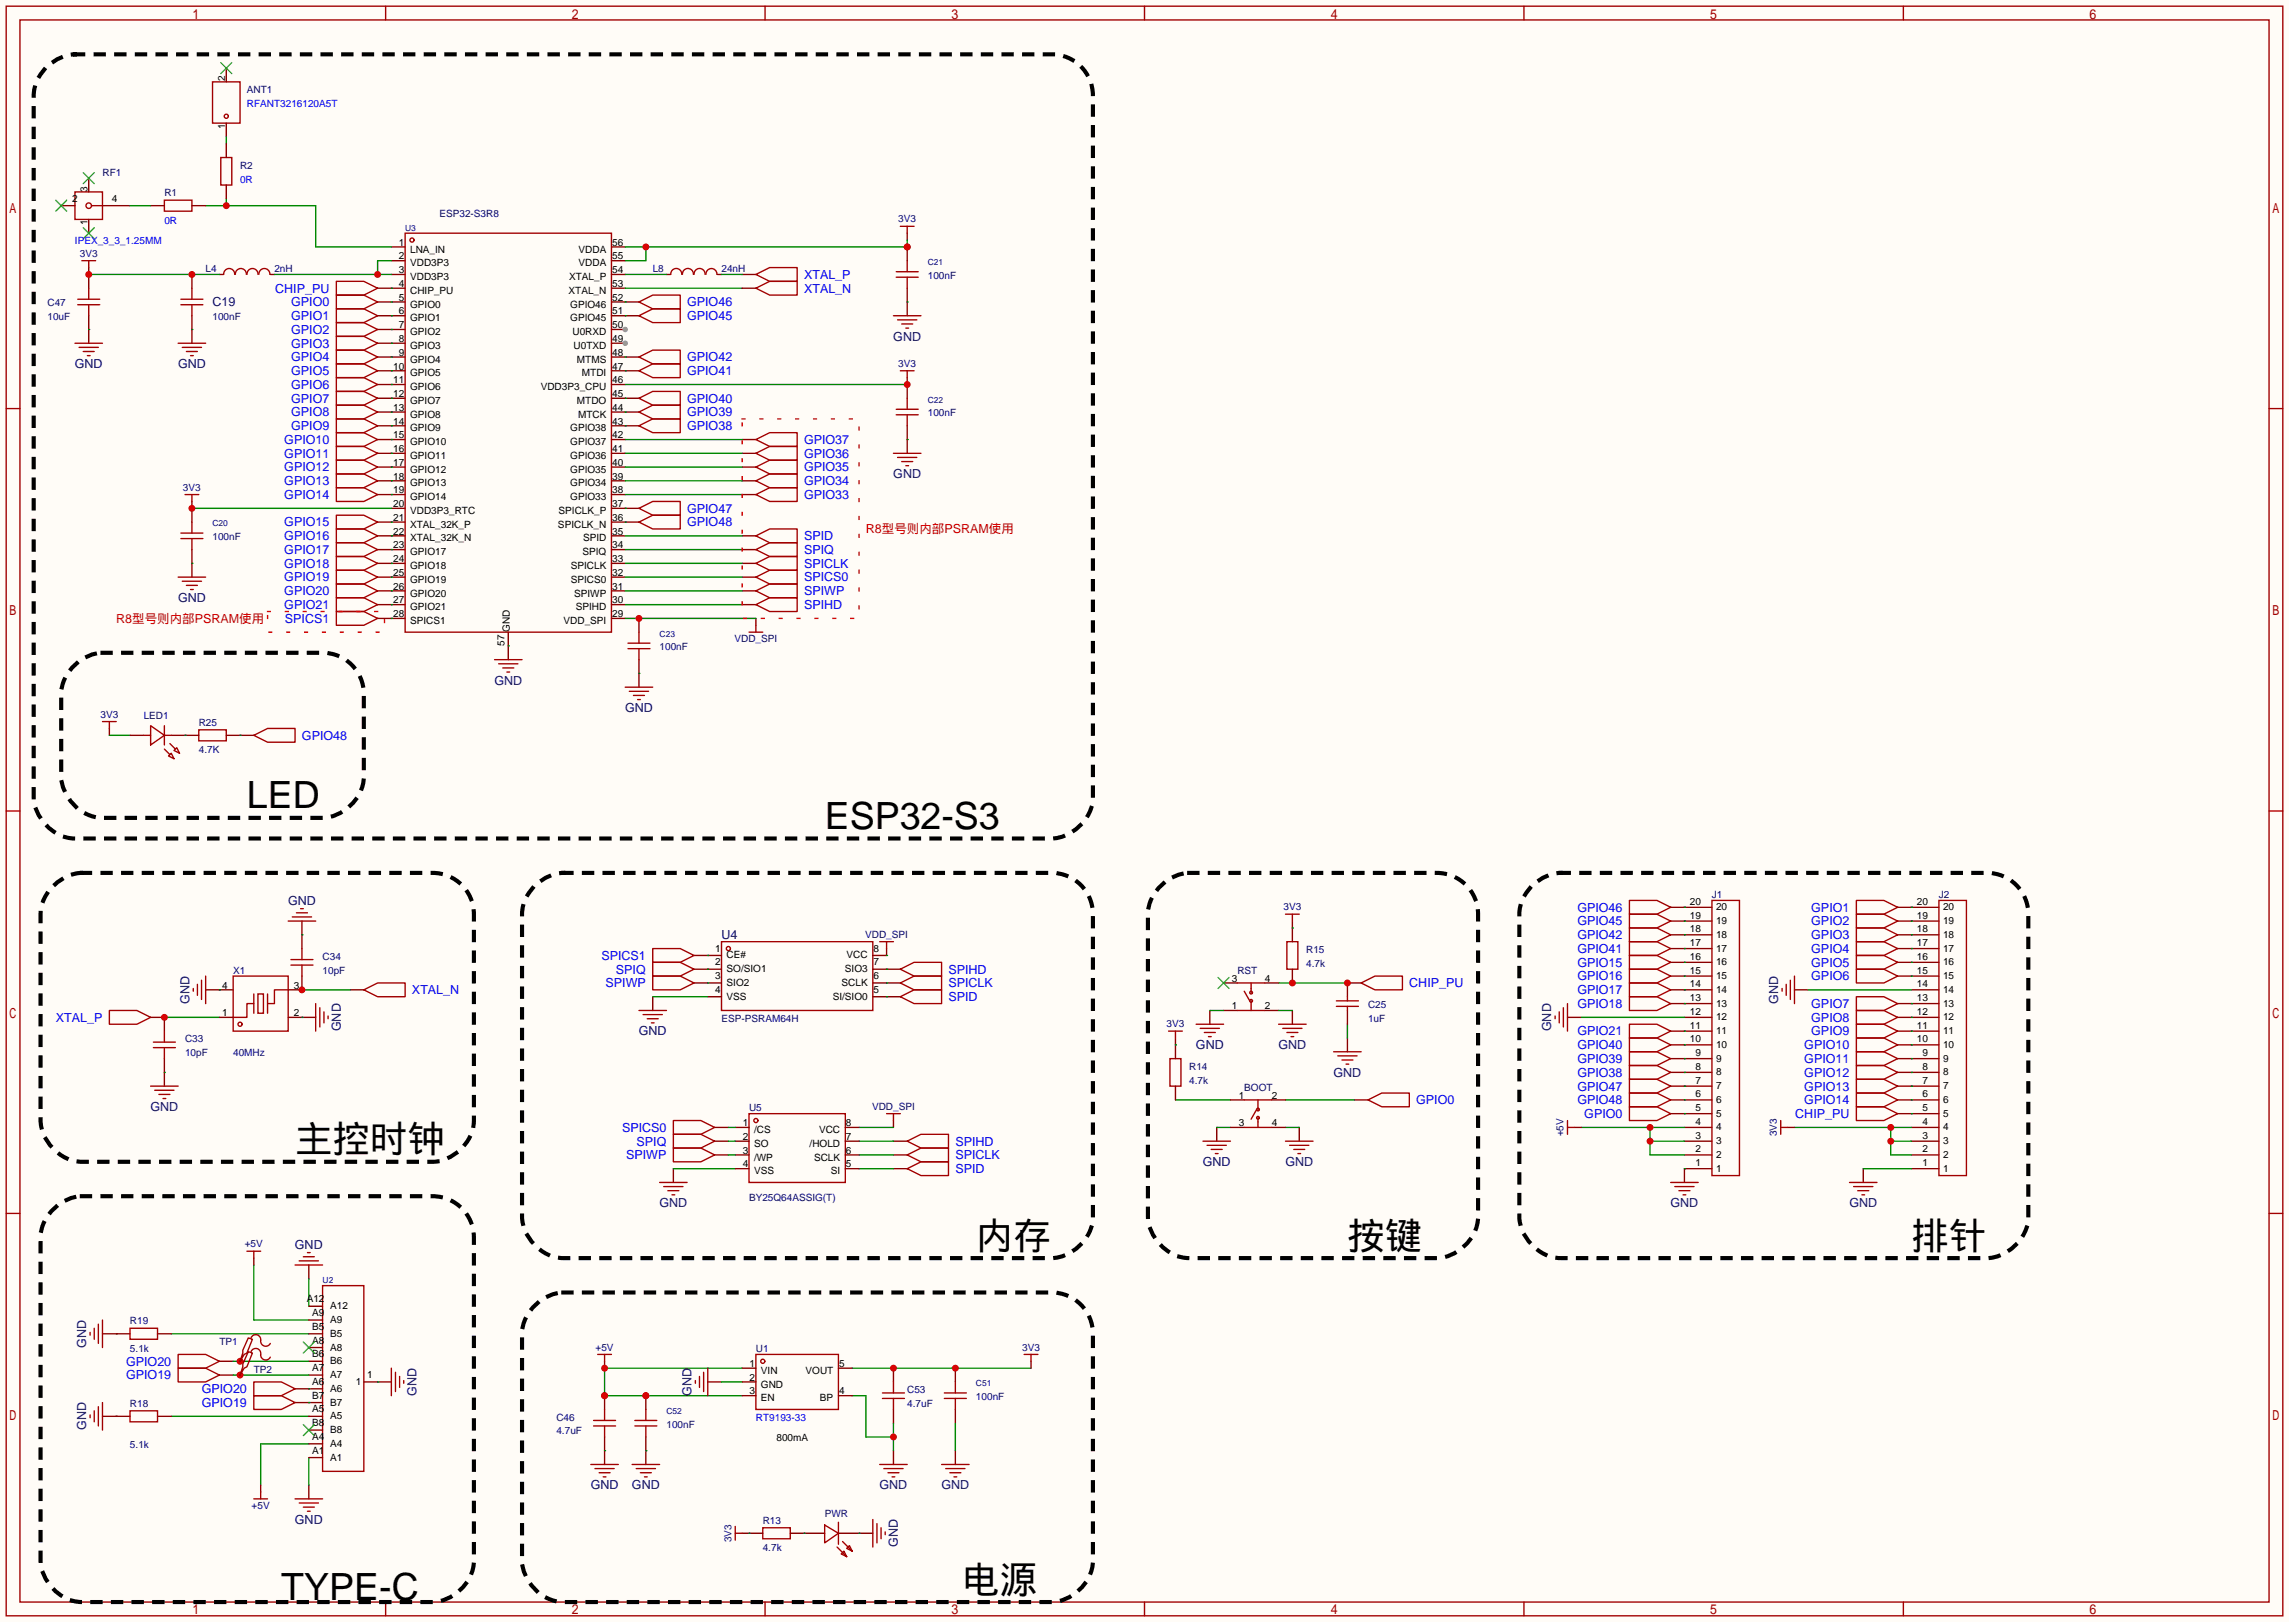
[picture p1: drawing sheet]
<svg xmlns="http://www.w3.org/2000/svg" width="423mm" height="299mm" viewBox="0 0 423 299" stroke-linecap="round" stroke-linejoin="round" font-family="sans-serif">
<defs><g id="words">
<g font-size="6.9">
<text x="45.6" y="149.3">LED</text>
<text x="152.3" y="153.1">ESP32-S3</text>
<text x="54.5" y="212.8">主控时钟</text>
<text x="180.2" y="230.6">内存</text>
<text x="248.8" y="230.6">按键</text>
<text x="352.9" y="230.6">排针</text>
<text x="51.9" y="295.3">TYPE-C</text>
<text x="177.7" y="294.1">电源</text>
</g>
<g font-size="2.3" fill="#00f">
<text x="148.5" y="51.5">XTAL_P</text>
<text x="50.8" y="54">CHIP_PU</text>
<text x="53.8" y="56.6">GPIO0</text>
<text x="53.8" y="59.1">GPIO1</text>
<text x="126.9" y="59.1">GPIO45</text>
<text x="126.9" y="56.6">GPIO46</text>
<text x="148.5" y="54">XTAL_N</text>
<text x="53.8" y="61.6">GPIO2</text>
<text x="53.8" y="64.2">GPIO3</text>
<text x="53.8" y="69.3">GPIO5</text>
<text x="53.8" y="66.7">GPIO4</text>
<text x="53.8" y="71.8">GPIO6</text>
<text x="126.9" y="66.7">GPIO42</text>
<text x="126.9" y="69.3">GPIO41</text>
<text x="53.8" y="74.3">GPIO7</text>
<text x="53.8" y="76.9">GPIO8</text>
<text x="126.9" y="74.3">GPIO40</text>
<text x="126.9" y="76.9">GPIO39</text>
<text x="52.5" y="82">GPIO10</text>
<text x="53.8" y="79.4">GPIO9</text>
<text x="126.9" y="79.4">GPIO38</text>
<text x="148.5" y="82">GPIO37</text>
<text x="52.5" y="84.5">GPIO11</text>
<text x="52.5" y="87">GPIO12</text>
<text x="52.5" y="89.6">GPIO13</text>
<text x="148.5" y="89.6">GPIO34</text>
<text x="148.5" y="87">GPIO35</text>
<text x="148.5" y="84.5">GPIO36</text>
<text x="52.5" y="92.1">GPIO14</text>
<text x="126.9" y="94.7">GPIO47</text>
<text x="148.5" y="92.1">GPIO33</text>
<text x="52.5" y="97.2">GPIO15</text>
<text x="52.5" y="99.7">GPIO16</text>
<text x="126.9" y="97.2">GPIO48</text>
<text x="148.5" y="99.7">SPID</text>
<text x="52.5" y="102.3">GPIO17</text>
<text x="52.5" y="104.8">GPIO18</text>
<text x="52.5" y="107.4">GPIO19</text>
<text x="148.5" y="107.4">SPICS0</text>
<text x="148.5" y="102.3">SPIQ</text>
<text x="148.5" y="104.8">SPICLK</text>
<text x="52.5" y="112.4">GPIO21</text>
<text x="52.5" y="109.9">GPIO20</text>
<text x="148.5" y="109.9">SPIWP</text>
<text x="148.5" y="112.4">SPIHD</text>
<text x="52.6" y="115">SPICS1</text>
<text x="55.8" y="136.6">GPIO48</text>
<text x="291.2" y="168.3">GPIO46</text>
<text x="291.2" y="170.9">GPIO45</text>
<text x="291.2" y="173.4">GPIO42</text>
<text x="334.4" y="168.3">GPIO1</text>
<text x="334.4" y="170.9">GPIO2</text>
<text x="334.4" y="173.4">GPIO3</text>
<text x="111" y="177.2">SPICS1</text>
<text x="113.7" y="179.8">SPIQ</text>
<text x="175.1" y="179.8">SPIHD</text>
<text x="291.2" y="178.5">GPIO15</text>
<text x="291.2" y="175.9">GPIO41</text>
<text x="334.4" y="175.9">GPIO4</text>
<text x="334.4" y="178.5">GPIO5</text>
<text x="76.1" y="183.6">XTAL_N</text>
<text x="111.8" y="182.3">SPIWP</text>
<text x="175.1" y="182.3">SPICLK</text>
<text x="175.1" y="184.8">SPID</text>
<text x="260.2" y="182.3">CHIP_PU</text>
<text x="291.2" y="181">GPIO16</text>
<text x="291.2" y="183.6">GPIO17</text>
<text x="334.4" y="181">GPIO6</text>
<text x="10.3" y="188.6">XTAL_P</text>
<text x="291.2" y="186.1">GPIO18</text>
<text x="291.2" y="191.2">GPIO21</text>
<text x="334.4" y="191.2">GPIO9</text>
<text x="334.4" y="186.1">GPIO7</text>
<text x="334.4" y="188.6">GPIO8</text>
<text x="291.2" y="193.7">GPIO40</text>
<text x="291.2" y="196.3">GPIO39</text>
<text x="333.2" y="193.7">GPIO10</text>
<text x="333.2" y="196.3">GPIO11</text>
<text x="261.5" y="203.9">GPIO0</text>
<text x="291.2" y="201.3">GPIO47</text>
<text x="291.2" y="198.8">GPIO38</text>
<text x="291.2" y="203.9">GPIO48</text>
<text x="333.2" y="198.8">GPIO12</text>
<text x="333.2" y="201.3">GPIO13</text>
<text x="333.2" y="203.9">GPIO14</text>
<text x="114.9" y="209">SPICS0</text>
<text x="292.5" y="206.4">GPIO0</text>
<text x="331.5" y="206.4">CHIP_PU</text>
<text x="115.6" y="214">SPIWP</text>
<text x="117.5" y="211.5">SPIQ</text>
<text x="176.4" y="211.5">SPIHD</text>
<text x="176.4" y="214">SPICLK</text>
<text x="176.4" y="216.6">SPID</text>
<text x="23.3" y="252.1">GPIO20</text>
<text x="23.3" y="254.7">GPIO19</text>
<text x="37.2" y="257.2">GPIO20</text>
<text x="37.2" y="259.8">GPIO19</text>
</g>
<g font-size="2.3" fill="#000080">
<text x="39.2" y="56.6">C19</text>
<text x="164.9" y="62.9">GND</text>
<text x="13.8" y="68">GND</text>
<text x="32.9" y="68">GND</text>
<text x="164.9" y="88.3">GND</text>
<text x="32.9" y="111.2">GND</text>
<text x="91.3" y="126.4">GND</text>
<text x="115.4" y="131.5">GND</text>
<text x="53.2" y="167.1">GND</text>
<text x="133.2" y="173.4">U4</text>
<text x="35" y="185.3" transform="rotate(-90 35 185.3)">GND</text>
<text x="328.3" y="185.3" transform="rotate(-90 328.3 185.3)">GND</text>
<text x="62.9" y="190.4" transform="rotate(-90 62.9 190.4)">GND</text>
<text x="118" y="191.2">GND</text>
<text x="286.4" y="190.4" transform="rotate(-90 286.4 190.4)">GND</text>
<text x="220.8" y="193.7">GND</text>
<text x="236.1" y="193.7">GND</text>
<text x="246.2" y="198.8">GND</text>
<text x="27.8" y="205.2">GND</text>
<text x="222.1" y="215.3">GND</text>
<text x="237.3" y="215.3">GND</text>
<text x="121.8" y="222.9">GND</text>
<text x="308.5" y="222.9">GND</text>
<text x="341.5" y="222.9">GND</text>
<text x="54.5" y="230.6">GND</text>
<text x="15.9" y="248.8" transform="rotate(-90 15.9 248.8)">GND</text>
<text x="76.9" y="257.7" transform="rotate(-90 76.9 257.7)">GND</text>
<text x="127.7" y="257.7" transform="rotate(-90 127.7 257.7)">GND</text>
<text x="15.9" y="264.1" transform="rotate(-90 15.9 264.1)">GND</text>
<text x="109.1" y="275">GND</text>
<text x="116.7" y="275">GND</text>
<text x="162.4" y="275">GND</text>
<text x="173.8" y="275">GND</text>
<text x="54.5" y="281.4">GND</text>
<text x="165.8" y="285.6" transform="rotate(-90 165.8 285.6)">GND</text>
</g>
<g font-size="2.3" fill="#f00">
<text x="159.9" y="98.5">R8型号则内部PSRAM使用</text>
<text x="21.5" y="115">R8型号则内部PSRAM使用</text>
</g>
<g font-size="1.8">
<text x="41.6" y="15" transform="rotate(-90 41.6 15)">2</text>
<text x="41.6" y="23.9" transform="rotate(-90 41.6 23.9)">1</text>
<text x="16.2" y="35.4" transform="rotate(-90 16.2 35.4)">3</text>
<text x="13.3" y="37.3">2</text>
<text x="16.2" y="41.5" transform="rotate(-90 16.2 41.5)">1</text>
<text x="20.7" y="37.3">4</text>
<text x="73.6" y="47.9">2</text>
<text x="73.6" y="45.4">1</text>
<text x="75.7" y="46.6">LNA_IN</text>
<text x="106.8" y="46.6">VDDA</text>
<text x="113" y="45.4">56</text>
<text x="113" y="47.9">55</text>
<text x="73.6" y="53">4</text>
<text x="73.6" y="50.4">3</text>
<text x="75.7" y="51.7">VDD3P3</text>
<text x="75.7" y="49.2">VDD3P3</text>
<text x="105.1" y="51.7">XTAL_P</text>
<text x="106.8" y="49.2">VDDA</text>
<text x="113" y="50.4">54</text>
<text x="113" y="53">53</text>
<text x="73.6" y="58.1">6</text>
<text x="73.6" y="55.5">5</text>
<text x="75.7" y="59.3">GPIO1</text>
<text x="75.7" y="56.8">GPIO0</text>
<text x="75.7" y="54.3">CHIP_PU</text>
<text x="105" y="54.3">XTAL_N</text>
<text x="105.3" y="56.8">GPIO46</text>
<text x="105.3" y="59.3">GPIO45</text>
<text x="113" y="55.5">52</text>
<text x="113" y="58.1">51</text>
<text x="73.6" y="65.7">9</text>
<text x="73.6" y="63.1">8</text>
<text x="73.6" y="60.6">7</text>
<text x="75.7" y="64.4">GPIO3</text>
<text x="75.7" y="61.9">GPIO2</text>
<text x="105.7" y="61.9">U0RXD</text>
<text x="105.9" y="64.4">U0TXD</text>
<text x="113" y="60.6">50</text>
<text x="113" y="63.1">49</text>
<text x="113" y="65.7">48</text>
<text x="72.6" y="70.8">11</text>
<text x="72.6" y="68.2">10</text>
<text x="75.7" y="69.5">GPIO5</text>
<text x="75.7" y="67">GPIO4</text>
<text x="106.5" y="67">MTMS</text>
<text x="107.4" y="69.5">MTDI</text>
<text x="113" y="68.2">47</text>
<text x="113" y="70.8">46</text>
<text x="72.6" y="75.8">13</text>
<text x="72.6" y="73.3">12</text>
<text x="75.7" y="77.1">GPIO8</text>
<text x="75.7" y="74.6">GPIO7</text>
<text x="75.7" y="72">GPIO6</text>
<text x="99.9" y="72">VDD3P3_CPU</text>
<text x="106.5" y="74.6">MTDO</text>
<text x="106.7" y="77.1">MTCK</text>
<text x="113" y="73.3">45</text>
<text x="113" y="75.8">44</text>
<text x="72.6" y="83.5">16</text>
<text x="72.6" y="80.9">15</text>
<text x="72.6" y="78.4">14</text>
<text x="75.7" y="82.2">GPIO10</text>
<text x="75.7" y="79.7">GPIO9</text>
<text x="105.3" y="79.7">GPIO38</text>
<text x="105.3" y="82.2">GPIO37</text>
<text x="113" y="78.4">43</text>
<text x="113" y="80.9">42</text>
<text x="113" y="83.5">41</text>
<text x="72.6" y="88.5">18</text>
<text x="72.6" y="86">17</text>
<text x="75.7" y="89.8">GPIO13</text>
<text x="75.7" y="87.3">GPIO12</text>
<text x="75.7" y="84.7">GPIO11</text>
<text x="105.3" y="84.7">GPIO36</text>
<text x="105.3" y="87.3">GPIO35</text>
<text x="105.3" y="89.8">GPIO34</text>
<text x="113" y="86">40</text>
<text x="113" y="88.5">39</text>
<text x="72.6" y="93.6">20</text>
<text x="72.6" y="91.1">19</text>
<text x="75.7" y="94.9">VDD3P3_RTC</text>
<text x="75.7" y="92.4">GPIO14</text>
<text x="103.1" y="94.9">SPICLK_P</text>
<text x="105.3" y="92.4">GPIO33</text>
<text x="113" y="91.1">38</text>
<text x="113" y="93.6">37</text>
<text x="72.6" y="101.2">23</text>
<text x="72.6" y="98.7">22</text>
<text x="72.6" y="96.2">21</text>
<text x="75.7" y="100">XTAL_32K_N</text>
<text x="75.7" y="97.4">XTAL_32K_P</text>
<text x="103" y="97.4">SPICLK_N</text>
<text x="107.7" y="100">SPID</text>
<text x="113" y="96.2">36</text>
<text x="113" y="98.7">35</text>
<text x="113" y="101.2">34</text>
<text x="72.6" y="106.3">25</text>
<text x="72.6" y="103.8">24</text>
<text x="75.7" y="107.6">GPIO19</text>
<text x="75.7" y="105.1">GPIO18</text>
<text x="75.7" y="102.5">GPIO17</text>
<text x="105.4" y="105.1">SPICLK</text>
<text x="105.4" y="107.6">SPICS0</text>
<text x="107.5" y="102.5">SPIQ</text>
<text x="113" y="103.8">33</text>
<text x="113" y="106.3">32</text>
<text x="72.6" y="113.9">28</text>
<text x="72.6" y="111.4">27</text>
<text x="72.6" y="108.9">26</text>
<text x="75.7" y="112.7">GPIO21</text>
<text x="75.7" y="110.1">GPIO20</text>
<text x="106" y="110.1">SPIWP</text>
<text x="106.3" y="112.7">SPIHD</text>
<text x="113" y="108.9">31</text>
<text x="113" y="111.4">30</text>
<text x="113" y="113.9">29</text>
<text x="75.7" y="115.2">SPICS1</text>
<text x="93.1" y="119.3" transform="rotate(-90 93.1 119.3)">57</text>
<text x="94.2" y="116.7" transform="rotate(-90 94.2 116.7)">GND</text>
<text x="104.1" y="115.2">VDD_SPI</text>
<text x="312" y="167.1">20</text>
<text x="353.9" y="167.1">20</text>
<text x="312" y="172.1">18</text>
<text x="312" y="169.6">19</text>
<text x="316.9" y="173.1">18</text>
<text x="316.9" y="170.6">19</text>
<text x="316.9" y="168.1">20</text>
<text x="353.9" y="172.1">18</text>
<text x="353.9" y="169.6">19</text>
<text x="358.8" y="173.1">18</text>
<text x="358.8" y="170.6">19</text>
<text x="358.8" y="168.1">20</text>
<text x="132.1" y="175.7">1</text>
<text x="132.1" y="178.2">2</text>
<text x="134.2" y="177">CE#</text>
<text x="134.2" y="179.5">SO/SIO1</text>
<text x="156" y="179.5">SIO3</text>
<text x="156.3" y="177">VCC</text>
<text x="161.3" y="178.2">7</text>
<text x="161.3" y="175.7">8</text>
<text x="312" y="179.8">15</text>
<text x="312" y="177.2">16</text>
<text x="312" y="174.7">17</text>
<text x="316.9" y="178.2">16</text>
<text x="316.9" y="175.7">17</text>
<text x="353.9" y="179.8">15</text>
<text x="353.9" y="177.2">16</text>
<text x="353.9" y="174.7">17</text>
<text x="358.8" y="178.2">16</text>
<text x="358.8" y="175.7">17</text>
<text x="41" y="182.5">4</text>
<text x="54.2" y="182.5">3</text>
<text x="132.1" y="180.8">3</text>
<text x="132.1" y="183.3">4</text>
<text x="134.2" y="182">SIO2</text>
<text x="134.2" y="184.6">VSS</text>
<text x="153.8" y="184.6">SI/SIO0</text>
<text x="155.4" y="182">SCLK</text>
<text x="161.3" y="183.3">5</text>
<text x="161.3" y="180.8">6</text>
<text x="227.4" y="181.3">3</text>
<text x="233.6" y="181.3">4</text>
<text x="312" y="184.8">13</text>
<text x="312" y="182.3">14</text>
<text x="316.9" y="185.8">13</text>
<text x="316.9" y="183.3">14</text>
<text x="316.9" y="180.8">15</text>
<text x="353.9" y="184.8">13</text>
<text x="353.9" y="182.3">14</text>
<text x="358.8" y="185.8">13</text>
<text x="358.8" y="183.3">14</text>
<text x="358.8" y="180.8">15</text>
<text x="41" y="187.6">1</text>
<text x="54.2" y="187.6">2</text>
<text x="227.4" y="186.3">1</text>
<text x="233.6" y="186.3">2</text>
<text x="312" y="189.9">11</text>
<text x="312" y="187.4">12</text>
<text x="316.9" y="190.9">11</text>
<text x="316.9" y="188.4">12</text>
<text x="353.9" y="189.9">11</text>
<text x="353.9" y="187.4">12</text>
<text x="358.8" y="190.9">11</text>
<text x="358.8" y="188.4">12</text>
<text x="312" y="192.5">10</text>
<text x="313" y="197.5">8</text>
<text x="313" y="195">9</text>
<text x="316.9" y="196">9</text>
<text x="316.9" y="193.5">10</text>
<text x="353.9" y="192.5">10</text>
<text x="355" y="197.5">8</text>
<text x="355" y="195">9</text>
<text x="358.8" y="196">9</text>
<text x="358.8" y="193.5">10</text>
<text x="228.7" y="202.8">1</text>
<text x="234.8" y="202.8">2</text>
<text x="313" y="202.6">6</text>
<text x="313" y="200.1">7</text>
<text x="316.9" y="203.6">6</text>
<text x="316.9" y="201.1">7</text>
<text x="316.9" y="198.5">8</text>
<text x="355" y="202.6">6</text>
<text x="355" y="200.1">7</text>
<text x="358.8" y="203.6">6</text>
<text x="358.8" y="201.1">7</text>
<text x="358.8" y="198.5">8</text>
<text x="137.1" y="207.9">1</text>
<text x="139.2" y="209.2">/CS</text>
<text x="151.2" y="209.2">VCC</text>
<text x="156.2" y="207.9">8</text>
<text x="228.7" y="207.9">3</text>
<text x="234.8" y="207.9">4</text>
<text x="313" y="207.7">4</text>
<text x="313" y="205.2">5</text>
<text x="316.9" y="208.7">4</text>
<text x="316.9" y="206.2">5</text>
<text x="355" y="207.7">4</text>
<text x="355" y="205.2">5</text>
<text x="358.8" y="208.7">4</text>
<text x="358.8" y="206.2">5</text>
<text x="137.1" y="210.5">2</text>
<text x="137.1" y="213">3</text>
<text x="137.1" y="215.5">4</text>
<text x="139.2" y="211.7">SO</text>
<text x="139.2" y="214.3">/WP</text>
<text x="149.5" y="211.7">/HOLD</text>
<text x="150.3" y="214.3">SCLK</text>
<text x="156.2" y="215.5">5</text>
<text x="156.2" y="213">6</text>
<text x="156.2" y="210.5">7</text>
<text x="313" y="215.3">1</text>
<text x="313" y="212.8">2</text>
<text x="313" y="210.2">3</text>
<text x="316.9" y="213.8">2</text>
<text x="316.9" y="211.2">3</text>
<text x="355" y="215.3">1</text>
<text x="355" y="212.8">2</text>
<text x="355" y="210.2">3</text>
<text x="358.8" y="213.8">2</text>
<text x="358.8" y="211.2">3</text>
<text x="139.2" y="216.8">VSS</text>
<text x="153.4" y="216.8">SI</text>
<text x="316.9" y="216.3">1</text>
<text x="358.8" y="216.3">1</text>
<text x="56.6" y="240.5">A12</text>
<text x="57.7" y="245.5">B5</text>
<text x="57.7" y="243">A9</text>
<text x="61" y="244.3">A9</text>
<text x="61" y="241.7">A12</text>
<text x="57.7" y="250.6">B6</text>
<text x="57.7" y="248.1">A8</text>
<text x="61" y="251.9">B6</text>
<text x="61" y="249.3">A8</text>
<text x="61" y="246.8">B5</text>
<text x="57.7" y="253.2">A7</text>
<text x="57.7" y="255.7">A6</text>
<text x="61" y="254.4">A7</text>
<text x="61" y="257">A6</text>
<text x="65.7" y="255.7">1</text>
<text x="67.8" y="254.4">1</text>
<text x="138.4" y="252.4">1</text>
<text x="138.4" y="254.9">2</text>
<text x="138.4" y="257.5">3</text>
<text x="140.5" y="253.6">VIN</text>
<text x="140.5" y="256.2">GND</text>
<text x="148.7" y="253.6">VOUT</text>
<text x="154.9" y="257.5">4</text>
<text x="154.9" y="252.4">5</text>
<text x="57.7" y="258.2">B7</text>
<text x="57.7" y="260.8">A5</text>
<text x="57.7" y="263.3">B8</text>
<text x="61" y="259.5">B7</text>
<text x="61" y="262">A5</text>
<text x="140.5" y="258.7">EN</text>
<text x="151.4" y="258.7">BP</text>
<text x="57.7" y="265.9">A4</text>
<text x="57.7" y="268.4">A1</text>
<text x="61" y="264.6">B8</text>
<text x="61" y="267.1">A4</text>
<text x="61" y="269.7">A1</text>
<text x="143.4" y="266.1">800mA</text>
</g>
<g font-size="1.8" fill="#000080">
<text x="45.6" y="17.2">ANT1</text>
<text x="18.9" y="32.4">RF1</text>
<text x="44.3" y="31.2">R2</text>
<text x="30.4" y="36.2">R1</text>
<text x="81.2" y="40.1">ESP32-S3R8</text>
<text x="165.9" y="41.1">3V3</text>
<text x="14.7" y="47.4">3V3</text>
<text x="38" y="50.2">L4</text>
<text x="50.7" y="50.2">2nH</text>
<text x="120.5" y="50.2">L8</text>
<text x="133.2" y="50.2">24nH</text>
<text x="171.3" y="51.5">100nF</text>
<text x="8.8" y="56.6">C47</text>
<text x="8.8" y="59.1">10uF</text>
<text x="39.2" y="59.1">100nF</text>
<text x="165.9" y="67.7">3V3</text>
<text x="171.3" y="76.9">100nF</text>
<text x="33.8" y="90.6">3V3</text>
<text x="39.2" y="99.7">100nF</text>
<text x="135.6" y="118.5">VDD_SPI</text>
<text x="121.8" y="120.1">100nF</text>
<text x="18.5" y="132.5">3V3</text>
<text x="26.5" y="132.8">LED1</text>
<text x="36.7" y="134">R25</text>
<text x="36.7" y="139.1">4.7K</text>
<text x="316.1" y="165.8">J1</text>
<text x="358" y="165.8">J2</text>
<text x="159.8" y="173.1">VDD_SPI</text>
<text x="237" y="168.1">3V3</text>
<text x="43.1" y="179.8">X1</text>
<text x="59.6" y="177.2">C34</text>
<text x="59.6" y="179.8">10pF</text>
<text x="228.5" y="179.8">RST</text>
<text x="241.2" y="175.9">R15</text>
<text x="241.2" y="178.5">4.7k</text>
<text x="133.2" y="188.6">ESP-PSRAM64H</text>
<text x="215.4" y="189.7">3V3</text>
<text x="252.6" y="186.1">C25</text>
<text x="252.6" y="188.6">1uF</text>
<text x="34.2" y="192.5">C33</text>
<text x="34.2" y="195">10pF</text>
<text x="43.1" y="195">40MHz</text>
<text x="219.6" y="197.5">R14</text>
<text x="219.6" y="200.1">4.7k</text>
<text x="229.7" y="201.3">BOOT</text>
<text x="138.3" y="205.2">U5</text>
<text x="161" y="204.9">VDD_SPI</text>
<text x="288.7" y="209.8" transform="rotate(-90 288.7 209.8)">+5V</text>
<text x="328.1" y="209.8" transform="rotate(-90 328.1 209.8)">3V3</text>
<text x="138.3" y="221.7">BY25Q64ASSIG(T)</text>
<text x="45.2" y="230.3">+5V</text>
<text x="24" y="244.5">R19</text>
<text x="24" y="249.6">5.1k</text>
<text x="40.5" y="248.3">TP1</text>
<text x="110" y="249.3">+5V</text>
<text x="139.6" y="249.6">U1</text>
<text x="188.7" y="249.3">3V3</text>
<text x="46.9" y="253.4">TP2</text>
<text x="167.5" y="257.2">C53</text>
<text x="24" y="259.8">R18</text>
<text x="102.7" y="262.3">C46</text>
<text x="123.1" y="263.6">100nF</text>
<text x="167.5" y="259.8">4.7uF</text>
<text x="180.2" y="258.5">100nF</text>
<text x="24" y="267.4">5.1k</text>
<text x="102.7" y="264.8">4.7uF</text>
<text x="46.5" y="278.6">+5V</text>
<text x="140.8" y="281.4">R13</text>
<text x="152.3" y="280.1">PWR</text>
<text x="135" y="284.7" transform="rotate(-90 135 284.7)">3V3</text>
<text x="140.8" y="286.4">4.7k</text>
</g>
<g font-size="1.8" fill="#00f">
<text x="45.6" y="19.7">RFANT3216120A5T</text>
<text x="44.3" y="33.7">0R</text>
<text x="30.4" y="41.3">0R</text>
<text x="13.8" y="45.1">IPEX_3_3_1.25MM</text>
<text x="139.6" y="262.3">RT9193-33</text>
</g>
<g font-size="1.6" fill="#000080">
<text x="74.8" y="42.6">U3</text>
<text x="171.3" y="48.9">C21</text>
<text x="171.3" y="74.3">C22</text>
<text x="39.2" y="97.2">C20</text>
<text x="121.8" y="117.5">C23</text>
<text x="59.6" y="236.9">U2</text>
<text x="180.2" y="256">C51</text>
<text x="123.1" y="261">C52</text>
</g>
</g></defs>
<path d="M0 0h422.7v299.5h-422.7z" fill="#fffcf7"/>
<g fill="none" stroke="#a10000" stroke-width=".25">
<path d="M1.1 1.1h420.4v297.2h-420.4zM3.7 3.7h415.3v292.1h-415.3zM71.2 1.1v2.6M141.3 1.1v2.6M211.3 1.1v2.6M281.4 1.1v2.6M351.5 1.1v2.6M1.1 75.4h2.6M419 75.4h2.5M1.1 149.7h2.6M419 149.7h2.5M53.2 170.1h5.1"/>
<path d="M54 169.3h3.5M54.7 168.5h2.1M55.5 167.8h.5M237.4 168.8h2.5M238.6 168.8v1.3M20.2 186.6h5.1l2.5 1.2-2.5 1.3h-5.1zM35.7 182.5v.5M36.4 181.7v2.1M37.2 181v3.5M38 180.2v5.1M58.3 185.3v5.1M59.1 186.1v3.5"/>
<path d="M59.8 186.8v2M60.6 187.6v.5M67.2 182.8l2.5-1.3h5.1v2.5h-5.1zM220.9 189.1h5M221.6 189.9h3.6M222.4 190.6h2M223.1 191.4h.5M236.1 189.1h5.1M236.9 189.9h3.5M237.6 190.6h2M238.4 191.4h.5M251.3 181.5l2.6-1.3h5.1v2.6h-5.1z"/>
<path d="M27.8 200.5h5.1M28.6 201.3h3.5M29.3 202.1h2.1M30.1 202.8h.5M222.1 210.7h5.1M222.9 211.5h3.5M223.6 212.2h2.1M224.4 213h.5M237.4 210.7h5M238.1 211.5h3.6M238.9 212.2h2M239.6 213h.6"/>
<path d="M252.6 203.1l2.5-1.3h5.1v2.5h-5.1zM1.1 224h2.6M419 224h2.5M71.2 295.8v2.5M135.8 281.8v2.6M135.8 283.1h1.2M141.3 295.8v2.5M152.3 281.6l2.5 1.5-2.5 1.8zM154.6 285.6l1.7 1.8M154.8 281.1v4M155.3 286.9l.5-.5 .5 1zM155.6 284.6l1.8 1.8"/>
<path d="M156.3 285.9l.5-.5 .6 1zM161.2 280.5v5.1M161.9 281.3v3.6M162.7 282.1v2M163.4 282.8v.5M211.3 295.8v2.5M281.4 295.8v2.5M351.5 295.8v2.5"/>
</g>
<g fill="none" stroke="#870000" stroke-width=".25">
<path d="M112.9 45.6h2.5M112.9 48.1h2.5M112.9 50.7h2.5M112.9 53.2h2.5M112.9 55.8h2.5M112.9 58.3h2.5M112.9 60.8h2.5M93.9 116.7v2.6M55.8 170.1v2.5M238.6 170.1v1.2M27.8 187.8h2.6M30.4 198v2.5"/>
<path d="M38 182.8h2.5M55.8 187.8h2.5M64.6 182.8h2.6M223.4 186.6v2.5M238.6 186.6v2.5M248.8 181.5h2.5M224.7 208.2v2.5M239.9 208.2v2.5M250.1 203.1h2.5M137 283.1h1.3M148.5 283.1h3.8M154.8 283.1h6.4"/>
</g>
<path d="M15.1 220.9h64.8a7.6 7.6 0 0 1 7.6 7.6v59.7a8.2 8.2 0 0 1-7.6 7.6h-64.8a8.2 8.2 0 0 1-7.6-7.6v-59.7a8.2 8.2 0 0 1 7.6-7.6" fill="none" stroke="#000" stroke-width=".76" stroke-dasharray="1.5 2.3"/>
<path d="M30.4 187.8h10.1M55.8 182.8h8.8M236.1 181.5h12.7M158.6 283.1h.1" fill="none" stroke="#008700" stroke-width=".25"/>
<circle cx="115.4" cy="60.8" r=".51" fill="#999"/>
<path d="M112.9 63.4h2.5" fill="none" stroke="#870000" stroke-width=".25"/>
<circle cx="115.4" cy="63.4" r=".51" fill="#999"/>
<g fill="none" stroke="#870000" stroke-width=".25">
<path d="M72.3 58.3h2.5M72.3 55.8h2.5M72.3 53.2h2.5M72.3 50.7h2.5M72.3 48.1h2.5M72.3 45.6h2.5M72.3 65.9h2.5M72.3 68.5h2.5M72.3 71h2.5M72.3 73.5h2.5M72.3 76.1h2.5M72.3 78.6h2.5"/>
<path d="M72.3 63.4h2.5M72.3 60.8h2.5M112.9 65.9h2.5M112.9 68.5h2.5M112.9 71h2.5M112.9 73.5h2.5M112.9 76.1h2.5M112.9 78.6h2.5M72.3 81.2h2.5M72.3 83.7h2.5M72.3 86.2h2.5M72.3 88.8h2.5"/>
<path d="M72.3 91.3h2.5M72.3 93.9h2.5M72.3 96.4h2.5M72.3 98.9h2.5M112.9 81.2h2.5M112.9 83.7h2.5M112.9 86.2h2.5M112.9 88.8h2.5M112.9 91.3h2.5M112.9 93.9h2.5M112.9 96.4h2.5M112.9 98.9h2.5"/>
<path d="M72.3 101.5h2.5M72.3 104h2.5M72.3 106.6h2.5M72.3 109.1h2.5M72.3 111.6h2.5M72.3 114.2h2.5M112.9 101.5h2.5M112.9 104h2.5M112.9 106.6h2.5M112.9 109.1h2.5M112.9 111.6h2.5M112.9 114.2h2.5"/>
<path d="M111.6 251.3v1.3"/>
</g>
<g fill="none" stroke="#a10000" stroke-width=".25">
<path d="M74.8 43.1h38.1v73.6h-38.1zM110.4 250.1h2.5M111.6 250.1v1.2"/>
<circle cx="76.1" cy="44.3" r=".38"/>
</g>
<path d="M137 252.6h-25.4v5.1h25.4" fill="none" stroke="#008700" stroke-width=".25"/>
<g fill="#c00">
<circle cx="111.6" cy="252.6" r=".63"/>
<circle cx="111.6" cy="257.7" r=".63"/>
<circle cx="119.3" cy="257.7" r=".63"/>
</g>
<g fill="none" stroke="#870000" stroke-width=".25">
<path d="M16.4 49.4v1.3M69.7 53.2h2.6M69.7 55.8h2.6M69.7 58.3h2.6M115.4 55.8h2.6M115.4 58.3h2.6M137 53.2h2.6M137 50.7h2.6M167.5 43.1v1.2M167.5 55.8v2.5M35.4 60.8v2.6M69.7 78.6h2.6"/>
<path d="M69.7 73.5h2.6M69.7 68.5h2.6M69.7 65.9h2.6M69.7 76.1h2.6M69.7 60.8h2.6M69.7 63.4h2.6M69.7 71h2.6M115.4 78.6h2.6M115.4 73.5h2.6M115.4 68.5h2.6M115.4 65.9h2.6M115.4 76.1h2.6"/>
<path d="M167.5 69.7v1.3M35.4 92.6v1.3M69.7 98.9h2.6M69.7 96.4h2.6M69.7 81.2h2.6M69.7 83.7h2.6M69.7 86.2h2.6M69.7 88.8h2.6M69.7 91.3h2.6M115.4 96.4h2.6M115.4 93.9h2.6M137 98.9h2.6"/>
<path d="M137 81.2h2.6M137 83.7h2.6M137 86.2h2.6M137 88.8h2.6M137 91.3h2.6M167.5 81.2v2.5M35.4 104v2.6M69.7 106.6h2.6M69.7 101.5h2.6M69.7 109.1h2.6M69.7 104h2.6M69.7 111.6h2.6"/>
<path d="M69.7 114.2h2.6M93.9 119.3v2.5M137 106.6h2.6M137 101.5h2.6M137 109.1h2.6M137 104h2.6M137 111.6h2.6M139.6 114.2v1.2M20.2 134.5v1.3M44.3 135.8h2.6M118 124.3v2.6M128.1 176.4h5.1"/>
<path d="M128.1 178.9h5.1M161.2 178.9h5M163.7 175.1v1.3h-2.5M308.5 177.7h7.6M308.5 175.1h7.6M308.5 172.6h7.6M308.5 170.1h7.6M308.5 167.5h7.6M350.4 177.7h7.6M350.4 175.1h7.6M350.4 172.6h7.6M350.4 170.1h7.6"/>
<path d="M350.4 167.5h7.6M40.5 187.8h2.6M40.5 182.8h2.6M53.2 187.8h2.6M53.2 182.8h2.6M120.5 184v2.6M128.1 181.5h5.1M130.7 184h2.5M161.2 181.5h5M161.2 184h5M217 191.6v1.3M225.9 181.5h2.6"/>
<path d="M225.9 186.6h2.6M233.6 181.5h2.5M233.6 186.6h2.5M248.8 191.6v2.6M289.4 187.8h2.6M308.5 198h7.6M308.5 195.5h7.6M308.5 192.9h7.6M308.5 190.4h7.6M308.5 185.3h7.6M308.5 182.8h7.6M308.5 180.2h7.6"/>
<path d="M311 187.8h5.1M331.3 182.8h2.6M350.4 198h7.6M350.4 195.5h7.6M350.4 192.9h7.6M350.4 190.4h7.6M350.4 180.2h7.6M352.9 187.8h5.1M352.9 185.3h5.1M352.9 182.8h5.1M124.3 215.8v2.5M132 208.2h2.5"/>
<path d="M132 210.7h2.5M132 213.2h2.5M135.8 208.2h2.5M135.8 210.7h2.5M135.8 213.2h2.5M135.8 215.8h2.5M156.1 208.2h2.5M156.1 210.7h2.5M156.1 213.2h2.5M156.1 215.8h2.5M165 210.7h2.5M165 213.2h2.5"/>
<path d="M165 215.8h2.5M165 206.9v1.3M227.2 208.2h2.5M227.2 203.1h2.5M234.8 208.2h2.6M234.8 203.1h2.6M308.5 205.6h7.6M308.5 203.1h7.6M308.5 200.5h7.6M311 208.2h5.1M311 210.7h5.1M311 213.2h5.1"/>
<path d="M311 215.8h5.1M350.4 205.6h7.6M350.4 203.1h7.6M350.4 200.5h7.6M352.9 208.2h5.1M352.9 210.7h5.1M352.9 213.2h5.1M352.9 215.8h5.1M46.9 232.3v1.3M57 233.6v2.5M18.9 246.3h2.6M40.5 251.3h2.6"/>
<path d="M40.5 253.9h2.6M54.5 256.4h5.1M54.5 259h5.1M57 246.3h2.6M57 251.3h2.6M57 253.9h2.6M57 248.8h2.6M57 243.7h2.6M57 241.2h2.6M67.2 255.1h5.1M130.7 255.1h2.5M190.4 251.3v1.3"/>
<path d="M18.9 261.5h2.6M48.1 274.2v1.3M57 274.2v2.5M57 261.5h2.6M57 264h2.6M57 266.6h2.6M57 269.1h2.6M119.3 267.8v2.6M176.4 267.8v2.6"/>
</g>
<g fill="none" stroke="#a10000" stroke-width=".25">
<path d="M15.1 48.1h2.6M16.4 48.1v1.3M62.1 51.9h5.1l2.5 1.3-2.5 1.3h-5.1zM62.1 54.5h5.1l2.5 1.3-2.5 1.2h-5.1zM62.1 57h5.1l2.5 1.3-2.5 1.3h-5.1zM62.1 59.6h5.1l2.5 1.2-2.5 1.3h-5.1zM118 58.3l2.5-1.3h5.1v2.6h-5.1zM118 55.8l2.5-1.3h5.1v2.5h-5.1zM139.6 53.2l2.5-1.3h5.1v2.6h-5.1zM139.6 50.7l2.5-1.3h5.1v2.5h-5.1zM165 58.3h5.1M165.7 59.1h3.6"/>
<path d="M166.2 41.8h2.6M166.5 59.8h2M167.5 41.8v1.3M32.9 63.4h5.1M33.7 64.1h3.5M34.4 64.9h2M35.2 65.7h.5M62.1 67.2h5.1l2.5 1.3-2.5 1.2h-5.1zM62.1 62.1h5.1l2.5 1.3-2.5 1.2h-5.1zM62.1 64.6h5.1l2.5 1.3-2.5 1.3h-5.1zM62.1 72.3h5.1l2.5 1.2-2.5 1.3h-5.1zM62.1 74.8h5.1l2.5 1.3-2.5 1.2h-5.1z"/>
<path d="M62.1 69.7h5.1l2.5 1.3-2.5 1.3h-5.1zM62.1 77.3h5.1l2.5 1.3-2.5 1.3h-5.1zM62.1 79.9h5.1l2.5 1.3-2.5 1.2h-5.1zM118 78.6l2.5-1.3h5.1v2.6h-5.1zM118 73.5l2.5-1.2h5.1v2.5h-5.1zM118 65.9l2.5-1.3h5.1v2.6h-5.1zM118 68.5l2.5-1.3h5.1v2.5h-5.1zM118 76.1l2.5-1.3h5.1v2.5h-5.1zM166.2 68.5h2.6M167.3 60.6h.5M167.5 68.5v1.2M34.2 91.3h2.5"/>
<path d="M35.4 91.3v1.3M62.1 82.4h5.1l2.5 1.3-2.5 1.3h-5.1zM62.1 85h5.1l2.5 1.2-2.5 1.3h-5.1zM62.1 87.5h5.1l2.5 1.3-2.5 1.2h-5.1zM62.1 90h5.1l2.5 1.3-2.5 1.3h-5.1zM62.1 95.1h5.1l2.5 1.3-2.5 1.3h-5.1zM62.1 97.7h5.1l2.5 1.2-2.5 1.3h-5.1zM118 96.4l2.5-1.3h5.1v2.6h-5.1zM118 93.9l2.5-1.3h5.1v2.5h-5.1zM139.6 98.9l2.5-1.2h5.1v2.5h-5.1zM139.6 91.3l2.5-1.3h5.1v2.6h-5.1zM139.6 88.8l2.5-1.3h5.1v2.5h-5.1z"/>
<path d="M139.6 86.2l2.5-1.2h5.1v2.5h-5.1zM139.6 83.7l2.5-1.3h5.1v2.6h-5.1zM139.6 81.2l2.5-1.3h5.1v2.5h-5.1zM165 83.7h5.1M165.7 84.5h3.6M166.5 85.2h2M167.3 86h.5M32.9 106.6h5.1M33.7 107.3h3.5M34.4 108.1h2M35.2 108.8h.5M62.1 112.9h5.1l2.5 1.3-2.5 1.2h-5.1z"/>
<path d="M62.1 100.2h5.1l2.5 1.3-2.5 1.2h-5.1zM62.1 102.7h5.1l2.5 1.3-2.5 1.3h-5.1zM62.1 110.4h5.1l2.5 1.2-2.5 1.3h-5.1zM62.1 107.8h5.1l2.5 1.3-2.5 1.3h-5.1zM62.1 105.3h5.1l2.5 1.3-2.5 1.2h-5.1zM138.3 116.7h2.5M139.6 106.6l2.5-1.3h5.1v2.5h-5.1zM139.6 101.5l2.5-1.3h5.1v2.5h-5.1zM139.6 109.1l2.5-1.3h5.1v2.6h-5.1zM139.6 104l2.5-1.3h5.1v2.6h-5.1zM139.6 111.6l2.5-1.2h5.1v2.5h-5.1zM139.6 115.4v1.3"/>
<path d="M18.9 133.2h2.6M20.2 133.2v1.3M46.9 135.8l2.5-1.3h5.1v2.5h-5.1zM91.3 121.8h5.1M92.1 122.6h3.5M92.8 123.3h2.1M93.6 124.1h.5M115.4 126.9h5.1M116.2 127.6h3.6M117 128.4h2M117.7 129.2h.5M120.5 177.7h5.1l2.5 1.2-2.5 1.3h-5.1z"/>
<path d="M120.5 175.1h5.1l2.5 1.3-2.5 1.3h-5.1zM133.2 173.9h28v12.7h-28zM162.4 173.9h2.6M163.7 173.9v1.2M166.2 178.9l2.6-1.2h5.1v2.5h-5.1zM300.9 176.4h5l2.6 1.3-2.6 1.2h-5zM300.9 178.9h5l2.6 1.3-2.6 1.3h-5zM300.9 166.2h5l2.6 1.3-2.6 1.3h-5zM300.9 168.8h5l2.6 1.3-2.6 1.2h-5zM300.9 171.3h5l2.6 1.3-2.6 1.3h-5zM300.9 173.9h5l2.6 1.2-2.6 1.3h-5zM316.1 166.2h5.1v50.8h-5.1z"/>
<path d="M342.8 166.2h5.1l2.5 1.3-2.5 1.3h-5.1zM342.8 168.8h5.1l2.5 1.3-2.5 1.2h-5.1zM342.8 171.3h5.1l2.5 1.3-2.5 1.3h-5.1zM342.8 173.9h5.1l2.5 1.2-2.5 1.3h-5.1zM342.8 176.4h5.1l2.5 1.3-2.5 1.2h-5.1zM342.8 178.9h5.1l2.5 1.3-2.5 1.3h-5.1zM358 166.2h5.1v50.8h-5.1zM43.1 180.2h10.1v10.2h-10.1zM46.9 185.3h-1.3v2.5h-2.5M46.9 183.5v3.6M47.6 183.5h1v3.6h-1zM49.4 183.5v3.6"/>
<path d="M53.2 182.8h-2.5v2.5h-1.3M118 186.6h5.1M118.7 187.3h3.6M119.5 188.1h2M120.3 188.8h.5M120.5 180.2h5.1l2.5 1.3-2.5 1.3h-5.1zM166.2 181.5l2.6-1.3h5.1v2.6h-5.1zM166.2 184l2.6-1.2h5.1v2.5h-5.1zM215.8 190.4h2.5M217 190.4v1.2M228.5 186.6h5.1M228.5 181.5h5.1"/>
<path d="M229.7 183l1.1 1.8M231 181.5v1.8M231 184.8v1.8M246.3 194.2h5M247 194.9h3.6M247.8 195.7h2M248.5 196.5h.5M287.1 187.6v.5M287.9 186.8v2M288.7 186.1v3.5M289.4 185.3v5.1M300.9 181.5h5l2.6 1.3-2.6 1.2h-5z"/>
<path d="M300.9 184h5l2.6 1.3-2.6 1.3h-5zM300.9 189.1h5l2.6 1.3-2.6 1.2h-5zM300.9 191.6h5l2.6 1.3-2.6 1.3h-5zM300.9 194.2h5l2.6 1.3-2.6 1.2h-5zM300.9 199.3h5l2.6 1.2-2.6 1.3h-5zM300.9 196.7h5l2.6 1.3-2.6 1.3h-5zM329.1 182.5v.5M329.8 181.7v2.1M330.6 181v3.5M331.3 180.2v5.1M342.8 189.1h5.1l2.5 1.3-2.5 1.2h-5.1zM342.8 191.6h5.1l2.5 1.3-2.5 1.3h-5.1z"/>
<path d="M342.8 194.2h5.1l2.5 1.3-2.5 1.2h-5.1zM342.8 196.7h5.1l2.5 1.3-2.5 1.3h-5.1zM342.8 199.3h5.1l2.5 1.2-2.5 1.3h-5.1zM121.8 218.3h5.1M122.6 219.1h3.5M123.3 219.8h2M124.3 206.9h5.1l2.6 1.3-2.6 1.2h-5.1zM124.3 209.4h5.1l2.6 1.3-2.6 1.3h-5.1zM124.3 212h5.1l2.6 1.2-2.6 1.3h-5.1zM138.3 205.6h17.8v12.7h-17.8zM163.7 205.6h2.5M165 205.6v1.3"/>
<path d="M167.5 210.7l2.6-1.3h5v2.6h-5zM167.5 213.2l2.6-1.2h5v2.5h-5zM167.5 215.8l2.6-1.3h5v2.5h-5zM229.7 208.2h5.1M229.7 203.1h5.1M232 204.9l-1 1.7M232.3 203.1v1.8M232.3 206.4v1.8M300.9 201.8h5l2.6 1.3-2.6 1.2h-5zM300.9 204.3h5l2.6 1.3-2.6 1.3h-5zM342.8 201.8h5.1l2.5 1.3-2.5 1.2h-5.1zM342.8 204.3h5.1l2.5 1.3-2.5 1.3h-5.1z"/>
<path d="M45.6 231h2.5M46.9 231v1.3M54.5 233.6h5.1M55.2 232.8h3.6M56 232h2M56.8 231.3h.5M59.6 237.4h7.6v34.3h-7.6zM124.1 220.6h.5M16.6 246v.5M17.4 245.2v2.1M18.2 244.5v3.5M18.2 259.7v3.6"/>
<path d="M18.9 243.7v5.1M18.9 259v5M32.9 250.1h5.1l2.5 1.2-2.5 1.3h-5.1zM32.9 252.6h5.1l2.5 1.3-2.5 1.2h-5.1zM46.9 255.1h5l2.6 1.3-2.6 1.3h-5zM46.9 257.7h5l2.6 1.3-2.6 1.2h-5zM72.3 252.6v5.1M73 253.4v3.5M73.8 254.1v2.1M74.5 254.9v.5M128.4 254.9v.5M129.2 254.1v2.1"/>
<path d="M129.9 253.4v3.5M130.7 252.6v5.1M189.1 250.1h2.5M190.4 250.1v1.2M16.6 261.2v.5M17.4 260.5v2M46.9 276.7h2.5M48.1 275.5v1.2M54.5 276.7h5.1M55.2 277.5h3.6M56 278.3h2M56.8 279h.5"/>
<path d="M116.7 270.4h5.1M117.5 271.1h3.5M118.2 271.9h2.1M119 272.7h.5M173.9 270.4h5M174.6 271.1h3.6M175.4 271.9h2M176.1 272.7h.6"/>
<circle cx="134.5" cy="175.1" r=".38"/>
<circle cx="44.3" cy="189.1" r=".38"/>
<circle cx="231" cy="183.3" r=".25"/>
<circle cx="231" cy="184.8" r=".25"/>
<circle cx="139.6" cy="206.9" r=".38"/>
<circle cx="232.3" cy="204.9" r=".25"/>
<circle cx="232.3" cy="206.4" r=".25"/>
</g>
<g fill="none" stroke="#008700" stroke-width=".25">
<path d="M72.3 53.2h.1M72.3 55.8h.1M72.3 58.3h.1M115.4 55.8h.1M115.4 58.3h.1M115.4 53.2h21.6M72.3 68.5h.1M72.3 76.1h.1M72.3 73.5h.1M72.3 60.8h.1M72.3 63.4h.1M72.3 65.9h.1"/>
<path d="M72.3 71h.1M72.3 78.6h.1M115.4 78.6h.1M115.4 76.1h.1M115.4 68.5h.1M115.4 65.9h.1M115.4 73.5h.1M115.4 71h52.1M35.4 93.9h36.9M72.3 81.2h.1M72.3 83.7h.1M72.3 86.2h.1"/>
<path d="M72.3 88.8h.1M72.3 91.3h.1M72.3 96.4h.1M72.3 98.9h.1M115.4 96.4h.1M115.4 93.9h.1M115.4 98.9h21.6M115.4 91.3h21.6M115.4 88.8h21.6M115.4 86.2h21.6M115.4 83.7h21.6M115.4 81.2h21.6"/>
<path d="M72.3 114.2h.1M72.3 101.5h.1M72.3 104h.1M72.3 111.6h.1M72.3 109.1h.1M72.3 106.6h.1M93.9 119.3h.1M115.4 111.6h21.6M115.4 109.1h21.6M115.4 106.6h21.6M115.4 101.5h21.6M115.4 104h21.6"/>
<path d="M115.4 114.2h24.2M20.2 135.8h3.8M130.7 178.9h.1M130.7 176.4h.1M163.7 178.9h.1M163.7 176.4h.1M352.9 167.5h.1M352.9 170.1h.1M352.9 172.6h.1M352.9 175.1h.1M352.9 177.7h.1M40.5 182.8h.1"/>
<path d="M55.8 187.8h.1M120.5 184h10.2M130.7 181.5h.1M163.7 181.5h.1M163.7 184h.1M223.4 186.6h2.5M236.1 186.6h2.5M248.8 189.1v2.5M292 187.8h19M311 192.9h.1M311 198h.1M311 195.5h.1"/>
<path d="M352.9 180.2h.1M352.9 190.4h.1M352.9 192.9h.1M352.9 195.5h.1M352.9 198h.1M124.3 215.8h11.5M134.5 210.7h1.3M134.5 213.2h1.3M134.5 208.2h1.3M158.6 215.8h6.4M158.6 210.7h6.4M158.6 213.2h6.4"/>
<path d="M158.6 208.2h6.4M217 203.1h10.2M224.7 208.2h2.5M237.4 208.2h2.5M237.4 203.1h12.7M311 200.5h.1M311 203.1h.1M311 205.6h.1M331.3 208.2h21.6M349.1 210.7h3.8M349.1 208.2v5h3.8M352.9 200.5h.1"/>
<path d="M352.9 203.1h.1M352.9 205.6h.1M46.9 233.6v10.1h10.1M57 236.1v5.1M21.5 246.3h.1M31.6 246.3h25.4M43.1 251.3h13.9M43.1 253.9h13.9M57 256.4h.1M57 259h.1M69.7 255.1h.1M133.2 255.1h3.8"/>
<path d="M157.4 252.6h33M21.5 261.5h.1M31.6 261.5h25.4M57 269.1v5.1M57 266.6h-8.9v7.6"/>
</g>
<path d="M18.9 120.5h40.7a7.6 7.6 0 0 1 7.6 7.6v15.3a8.2 8.2 0 0 1-7.6 7.6h-40.7a8.2 8.2 0 0 1-7.6-7.6v-15.3a8.2 8.2 0 0 1 7.6-7.6M15.1 161.2h64.8a7.6 7.6 0 0 1 7.6 7.6v38.1a8.2 8.2 0 0 1-7.6 7.6h-64.8a8.2 8.2 0 0 1-7.6-7.6v-38.1a8.2 8.2 0 0 1 7.6-7.6M104 161.2h90.2a7.6 7.6 0 0 1 7.6 7.6v55.9a8.2 8.2 0 0 1-7.6 7.6h-90.2a8.2 8.2 0 0 1-7.6-7.6v-55.9a8.2 8.2 0 0 1 7.6-7.6M219.6 161.2h45.7a7.6 7.6 0 0 1 7.6 7.6v55.9a8.2 8.2 0 0 1-7.6 7.6h-45.7a8.2 8.2 0 0 1-7.6-7.6v-55.9a8.2 8.2 0 0 1 7.6-7.6M288.2 161.2h78.7a7.6 7.6 0 0 1 7.6 7.6v55.9a8.2 8.2 0 0 1-7.6 7.6h-78.7a8.2 8.2 0 0 1-7.7-7.6v-55.9a8.2 8.2 0 0 1 7.7-7.6M104 238.6h90.2a7.6 7.6 0 0 1 7.6 7.7v41.9a8.2 8.2 0 0 1-7.6 7.6h-90.2a8.2 8.2 0 0 1-7.6-7.6v-41.9a8.2 8.2 0 0 1 7.6-7.7" fill="none" stroke="#000" stroke-width=".76" stroke-dasharray="1.5 2.3"/>
<path d="M137 77.3h21.6v36.9h-21.6zM49.4 112.9h21.6v3.8h-21.6z" fill="none" stroke="#f00" stroke-width=".25" stroke-dasharray=".5 2.8"/>
<path d="M224.9 180.5l2 2M226.9 180.5l-2 2M56 247.8l2 2M58 247.8l-2 2M56 263l2 2M58 263l-2 2" fill="none" stroke="#3c3" stroke-width=".25"/>
<g fill="#c00">
<circle cx="349.1" cy="208.2" r=".63"/>
<circle cx="349.1" cy="210.7" r=".63"/>
</g>
<path d="M119.3 45.6v2.5h-3.9M167.5 44.3v1.3h-52.1" fill="none" stroke="#008700" stroke-width=".25"/>
<g fill="#c00">
<circle cx="167.5" cy="45.6" r=".63"/>
<circle cx="119.3" cy="45.6" r=".63"/>
</g>
<path d="M311 215.8v2.5M344 215.8v2.5" fill="none" stroke="#870000" stroke-width=".25"/>
<path d="M308.5 218.3h5.1M309.2 219.1h3.6M310 219.8h2M341.5 218.3h5.1M342.3 219.1h3.5M343 219.8h2.1M310.8 220.6h.5M343.8 220.6h.5" fill="none" stroke="#a10000" stroke-width=".25"/>
<path d="M292 208.2h19M304.7 208.2v5h6.3M304.7 210.7h6.3M311 215.8h.1M344 215.8h8.9" fill="none" stroke="#008700" stroke-width=".25"/>
<g fill="#c00">
<circle cx="304.7" cy="208.2" r=".63"/>
<circle cx="304.7" cy="210.7" r=".63"/>
</g>
<path d="M35.4 50.7v2.5M35.4 58.3v2.5M35.4 93.9v2.5M35.4 101.5v2.5M350.4 185.3h2.5M350.4 187.8h2.5M290.7 208.2h1.3M330.1 208.2h1.2" fill="none" stroke="#870000" stroke-width=".25"/>
<g fill="none" stroke="#a10000" stroke-width=".25">
<path d="M33.4 56.3h4.1M33.4 55.2h4.1M35.4 53.2v2M35.4 56.3v2M33.4 99.4h4.1M33.4 98.4h4.1M35.4 96.4v2M342.8 184h5.1l2.5 1.3-2.5 1.3h-5.1zM342.8 186.6h5.1l2.5 1.2-2.5 1.3h-5.1zM289.4 208.2h1.3M289.4 206.9v2.5M328.8 206.9v2.5"/>
<path d="M328.8 208.2h1.3"/>
</g>
<path d="M35.4 60.8h.1M333.9 182.8h19M352.9 187.8h.1M352.9 185.3h.1" fill="none" stroke="#008700" stroke-width=".25"/>
<circle cx="35.4" cy="93.9" r=".63" fill="#c00"/>
<path d="M165.5 51.2h4M165.5 50.2h4M167.5 48.1v2.1M35.4 99.4v2.1" fill="none" stroke="#a10000" stroke-width=".25"/>
<path d="M35.4 104h.1" fill="none" stroke="#008700" stroke-width=".25"/>
<path d="M167.5 45.6v2.5M167.5 53.2v2.6" fill="none" stroke="#870000" stroke-width=".25"/>
<circle cx="167.5" cy="45.6" r=".63" fill="#c00"/>
<path d="M167.5 51.2v2M165.5 76.6h4M165.5 75.6h4M167.5 73.5v2.1" fill="none" stroke="#a10000" stroke-width=".25"/>
<path d="M167.5 55.8h.1" fill="none" stroke="#008700" stroke-width=".25"/>
<path d="M167.5 71v2.5M167.5 78.6v2.6" fill="none" stroke="#870000" stroke-width=".25"/>
<circle cx="167.5" cy="71" r=".63" fill="#c00"/>
<path d="M167.5 76.6v2M116 119.8h4M116 118.7h4M118 116.7v2" fill="none" stroke="#a10000" stroke-width=".25"/>
<path d="M167.5 81.2h.1" fill="none" stroke="#008700" stroke-width=".25"/>
<path d="M118 114.2v2.5M118 121.8v2.5" fill="none" stroke="#870000" stroke-width=".25"/>
<circle cx="118" cy="114.2" r=".63" fill="#c00"/>
<path d="M118 119.8v2M237.6 173.9h2v5h-2zM216 195.5h2.1v5h-2.1zM140.8 282.1h5.1v2h-5.1z" fill="none" stroke="#a10000" stroke-width=".25"/>
<path d="M118 124.3h.1M217 192.9h.1M138.3 283.1h.1M148.5 283.1h.1" fill="none" stroke="#008700" stroke-width=".25"/>
<path d="M238.6 171.3v2.6M238.6 178.9v2.6M217 192.9v2.6M217 200.5v2.6M138.3 283.1h2.5M145.9 283.1h2.6" fill="none" stroke="#870000" stroke-width=".25"/>
<circle cx="238.6" cy="181.5" r=".63" fill="#c00"/>
<path d="M238.6 171.3h.1" fill="none" stroke="#008700" stroke-width=".25"/>
<path d="M248.8 181.5v2.5M248.8 186.6v2.5" fill="none" stroke="#870000" stroke-width=".25"/>
<circle cx="248.8" cy="181.5" r=".63" fill="#c00"/>
<path d="M246.8 185.8h4M246.8 184.8h4M248.8 184v.8M248.8 185.8v.8M24 245.2h5.1v2.1h-5.1zM24 260.5h5.1v2h-5.1z" fill="none" stroke="#a10000" stroke-width=".25"/>
<path d="M30.4 187.8v2.6M30.4 195.5v2.5M21.5 246.3h2.5M29.1 246.3h2.5M21.5 261.5h2.5M29.1 261.5h2.5" fill="none" stroke="#870000" stroke-width=".25"/>
<circle cx="30.4" cy="187.8" r=".63" fill="#c00"/>
<path d="M28.3 193.4h4.1M28.3 192.4h4.1M30.4 190.4v2M30.4 193.4v2.1" fill="none" stroke="#a10000" stroke-width=".25"/>
<path d="M30.4 198h.1" fill="none" stroke="#008700" stroke-width=".25"/>
<path d="M55.8 180.2v2.6" fill="none" stroke="#870000" stroke-width=".25"/>
<circle cx="55.8" cy="182.8" r=".63" fill="#c00"/>
<path d="M41.8 12.6v2.5M41.8 22.7v2.6M16.4 60.8v2.6M24 135.8h2.5M31.6 135.8h5.1M41.8 135.8h2.5M55.8 172.6v2.5M111.6 257.7v2.5M111.6 265.3v5.1M165 267.8v2.6" fill="none" stroke="#870000" stroke-width=".25"/>
<g fill="none" stroke="#a10000" stroke-width=".25">
<path d="M39.2 15.1h5.1v7.6h-5.1zM13.8 63.4h5.1M14.6 64.1h3.6M15.4 64.9h2M16.1 65.7h.5M26.5 135.8h1.3M27.8 134l2.6 1.8-2.6 1.7zM30.4 138.3l1 1M30.4 135.8h1.2M30.4 134v3.5M31.1 139.6l.5-.5 .5 1zM31.4 137.3l1 1"/>
<path d="M32.6 138l.5 1.1-1-.5zM36.7 134.7h5.1v2.1h-5.1zM53.7 178.2h4.1M53.7 177.2h4.1M55.8 175.1v2.1M55.8 178.2v2M109.1 270.4h5.1M109.9 271.1h3.5M110.6 271.9h2M111.4 272.7h.5M162.4 270.4h5.1M163.2 271.1h3.6"/>
<path d="M164 271.9h2M164.7 272.7h.5"/>
<circle cx="41.8" cy="21.5" r=".38"/>
</g>
<path d="M34.2 135.8h.1M44.3 135.8h.1M55.8 172.6h.1M311 167.5h.1M311 170.1h.1M311 172.6h.1M311 175.1h.1M311 177.7h.1M311 180.2h.1M311 182.8h.1M311 185.3h.1M311 190.4h.1" fill="none" stroke="#008700" stroke-width=".25"/>
<path d="M40.8 11.6l2 2M42.8 11.6l-2 2" fill="none" stroke="#3c3" stroke-width=".25"/>
<circle cx="111.6" cy="257.7" r=".63" fill="#c00"/>
<path d="M14.4 56.3h4M14.4 55.2h4M16.4 53.2v2M16.4 56.3v2M41.3 50.7a1.01 1.01 0 0 1 1-1.1 1.01 1.01 0 0 1 1 1.1M43.5 50.7a1.01 1.01 0 0 1 1-1.1 1.01 1.01 0 0 1 1 1.1M45.6 50.7a1.01 1.01 0 0 1 1-1.1 1.01 1.01 0 0 1 1 1.1M47.8 50.7a1.01 1.01 0 0 1 1-1.1 1.01 1.01 0 0 1 1 1.1M109.6 263.3h4.1M109.6 262.3h4.1M111.6 260.2v2.1M111.6 263.3v2" fill="none" stroke="#a10000" stroke-width=".25"/>
<path d="M16.4 50.7h24.1M16.4 60.8h.1M111.6 267.8h.1" fill="none" stroke="#008700" stroke-width=".25"/>
<path d="M16.4 50.7v2.5M16.4 58.3v2.5M40.5 50.7h.8M49.9 50.7h.8" fill="none" stroke="#870000" stroke-width=".25"/>
<g fill="#c00">
<circle cx="35.4" cy="50.7" r=".63"/>
<circle cx="16.4" cy="50.7" r=".63"/>
</g>
<path d="M174.4 258.2h4M174.4 257.2h4M176.4 255.1v2.1" fill="none" stroke="#a10000" stroke-width=".25"/>
<path d="M176.4 252.6v2.5M176.4 260.2v2.6" fill="none" stroke="#870000" stroke-width=".25"/>
<circle cx="176.4" cy="252.6" r=".63" fill="#c00"/>
<path d="M176.4 258.2v2M117.2 263.3h4.1M117.2 262.3h4.1M119.3 260.2v2.1" fill="none" stroke="#a10000" stroke-width=".25"/>
<path d="M176.4 262.8v5" fill="none" stroke="#008700" stroke-width=".25"/>
<path d="M119.3 257.7v2.5M119.3 265.3v2.5" fill="none" stroke="#870000" stroke-width=".25"/>
<circle cx="119.3" cy="257.7" r=".63" fill="#c00"/>
<path d="M119.3 263.3v2" fill="none" stroke="#a10000" stroke-width=".25"/>
<path d="M119.3 267.8h.1" fill="none" stroke="#008700" stroke-width=".25"/>
<path d="M165 252.6v2.5M165 260.2v2.6" fill="none" stroke="#870000" stroke-width=".25"/>
<circle cx="165" cy="252.6" r=".63" fill="#c00"/>
<path d="M162.9 258.2h4.1M162.9 257.2h4.1M165 255.1v2.1M165 258.2v2" fill="none" stroke="#a10000" stroke-width=".25"/>
<path d="M157.4 257.7h2.5v7.6h5.1M165 262.8v5" fill="none" stroke="#008700" stroke-width=".25"/>
<circle cx="165" cy="265.3" r=".63" fill="#c00"/>
<path d="M50.7 50.7h21.6M72.3 48.1h-2.6v2.6" fill="none" stroke="#008700" stroke-width=".25"/>
<circle cx="69.7" cy="50.7" r=".63" fill="#c00"/>
<path d="M13.8 10h180.4a7.6 7.6 0 0 1 7.6 7.7v129.5a8.2 8.2 0 0 1-7.6 7.6h-180.4a8.2 8.2 0 0 1-7.6-7.6v-129.5a8.2 8.2 0 0 1 7.6-7.7" fill="none" stroke="#000" stroke-width=".76" stroke-dasharray="1.5 2.3"/>
<path d="M44.3 251.1v.2" fill="none" stroke="#870000" stroke-width=".25"/>
<circle cx="44.3" cy="251.3" r=".63" fill="#c00"/>
<path d="M45.8 247l.8 .3-1 2.5-.5 .3-.8 1.2 .5-1.5v-.5zM46.4 247a.93 .93 0 0 1 1.1-.5 .93 .93 0 0 1 .6 1 .94 .94 0 0 0 .7 1 .94 .94 0 0 0 1.1-.5" fill="none" stroke="#a10000" stroke-width=".25"/>
<path d="M44.3 253.6v.3" fill="none" stroke="#870000" stroke-width=".25"/>
<circle cx="44.3" cy="253.9" r=".63" fill="#c00"/>
<path d="M45.8 249.6l.8 .2-1 2.5-.5 .3-.8 1.3 .5-1.6v-.5zM46.4 249.6a.93 .93 0 0 1 1.1-.6 .93 .93 0 0 1 .6 1.1 .94 .94 0 0 0 .7 1 .94 .94 0 0 0 1.1-.5" fill="none" stroke="#a10000" stroke-width=".25"/>
<path d="M38 38h20.3v7.6h14M41.8 36.7v1.3" fill="none" stroke="#008700" stroke-width=".25"/>
<circle cx="41.8" cy="38" r=".63" fill="#c00"/>
<path d="M24 38h3.8M41.8 25.3v1.2M115.4 50.7h7.7M133.2 50.7h3.8" fill="none" stroke="#008700" stroke-width=".25"/>
<g fill="none" stroke="#870000" stroke-width=".25">
<path d="M11.3 38h2.5M16.4 32.9v2.5M18.9 38h5.1M27.8 38h2.6M35.4 38h2.6M41.8 26.5v2.6M41.8 34.2v2.5M16.4 40.5v2.6M123.1 50.7h.7M132.5 50.7h.7M137 252.6h2.6M137 255.1h2.6"/>
<path d="M137 257.7h2.6M154.8 252.6h2.6M154.8 257.7h2.6"/>
</g>
<g fill="none" stroke="#a10000" stroke-width=".25">
<path d="M13.8 35.4h5.1v5.1h-5.1zM16.9 38h2M30.4 37h5v2h-5zM40.8 29.1h2v5.1h-2zM123.9 50.7a1.01 1.01 0 0 1 1-1.1 1.01 1.01 0 0 1 1 1.1M126 50.7a1.01 1.01 0 0 1 1-1.1 1.01 1.01 0 0 1 1 1.1M128.2 50.7a1.01 1.01 0 0 1 1-1.1 1.01 1.01 0 0 1 1 1.1M130.4 50.7a1.01 1.01 0 0 1 1-1.1 1.01 1.01 0 0 1 1 1.1M139.6 250.1h15.2v10.1h-15.2z"/>
<circle cx="16.4" cy="38" r=".51"/>
<circle cx="140.8" cy="251.3" r=".38"/>
</g>
<path d="M10.3 37l2 2M12.3 37l-2 2M15.4 31.9l2 2M17.4 31.9l-2 2M15.4 42l2 2.1M17.4 42l-2 2.1" fill="none" stroke="#3c3" stroke-width=".25"/>
<use href="#words"/>
</svg>
